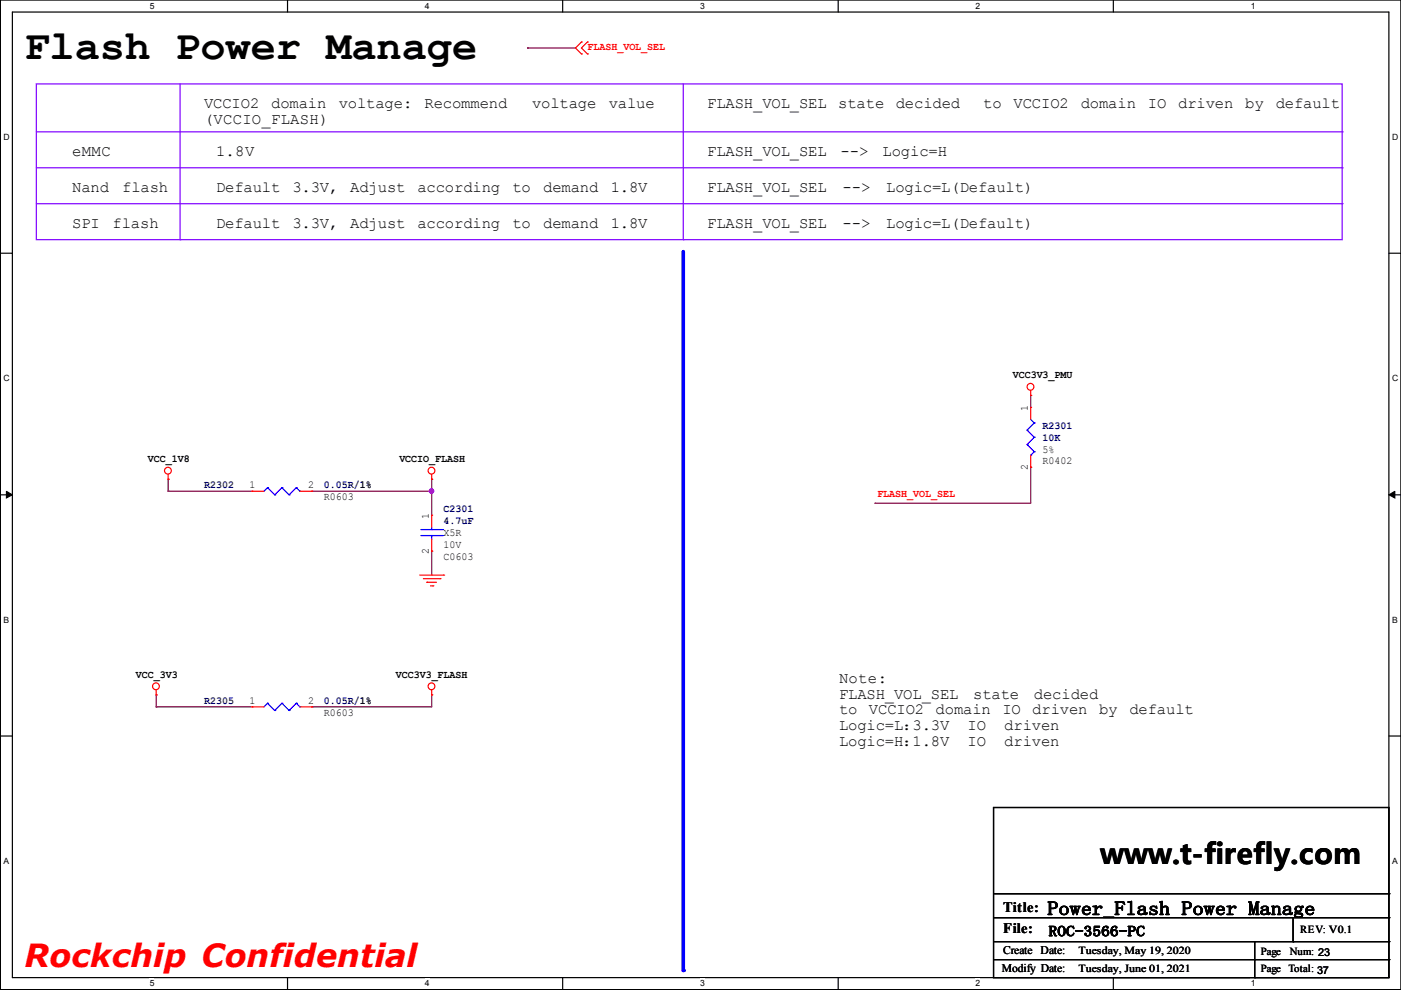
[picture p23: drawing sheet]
<svg xmlns="http://www.w3.org/2000/svg" width="297mm" height="210mm" viewBox="0 0 297 210" stroke-linecap="round" stroke-linejoin="round" font-family="sans-serif">
<defs><g id="words">
<text font-size="8.9" x="5.2" y="12.5">Flash Power Manage</text>
<text font-size="6.8" fill="#f00" x="5.2" y="205">Rockchip Confidential</text>
<text font-size="6" x="233.3" y="183.2">www.t-firefly.com</text>
<text font-size="4.1" x="222.1" y="194">Power_Flash Power Manage</text>
<g font-size="3.3">
<text x="43.3" y="23">VCCIO2</text>
<text x="57.5" y="23">domain</text>
<text x="71.8" y="23">voltage:</text>
<text x="90" y="23">Recommend</text>
<text x="112.8" y="23">voltage</text>
<text x="129.1" y="23">value</text>
<text x="149.9" y="23">FLASH_VOL_SEL</text>
<text x="177.7" y="23">state</text>
<text x="189.9" y="23">decided</text>
<text x="208.5" y="23">to</text>
<text x="214.9" y="23">VCCIO2</text>
<text x="229.1" y="23">domain</text>
<text x="243.4" y="23">IO</text>
<text x="249.8" y="23">driven</text>
<text x="264" y="23">by</text>
<text x="270.5" y="23">default</text>
<text x="43.3" y="26.3">(VCCIO_FLASH)</text>
<text x="15.3" y="33.1">eMMC</text>
<text x="45.8" y="33.1">1.8V</text>
<text x="149.9" y="33.1">FLASH_VOL_SEL</text>
<text x="178.2" y="33.1">--&gt;</text>
<text x="187.1" y="33.1">Logic=H</text>
<text x="15.3" y="40.7">Nand</text>
<text x="25.9" y="40.7">flash</text>
<text x="45.8" y="40.7">Default</text>
<text x="62" y="40.7">3.3V,</text>
<text x="74.3" y="40.7">Adjust</text>
<text x="88.5" y="40.7">according</text>
<text x="108.7" y="40.7">to</text>
<text x="115.2" y="40.7">demand</text>
<text x="129.5" y="40.7">1.8V</text>
<text x="149.9" y="40.7">FLASH_VOL_SEL</text>
<text x="178.7" y="40.7">--&gt;</text>
<text x="187.9" y="40.7">Logic=L(Default)</text>
<text x="15.3" y="48.4">SPI</text>
<text x="23.9" y="48.4">flash</text>
<text x="45.8" y="48.4">Default</text>
<text x="62" y="48.4">3.3V,</text>
<text x="74.3" y="48.4">Adjust</text>
<text x="88.5" y="48.4">according</text>
<text x="108.7" y="48.4">to</text>
<text x="115.2" y="48.4">demand</text>
<text x="129.5" y="48.4">1.8V</text>
<text x="149.9" y="48.4">FLASH_VOL_SEL</text>
<text x="178.7" y="48.4">--&gt;</text>
<text x="187.9" y="48.4">Logic=L(Default)</text>
<text x="177.9" y="144.9">Note:</text>
<text x="177.9" y="148.2">FLASH_VOL_SEL</text>
<text x="206.3" y="148.2">state</text>
<text x="219.2" y="148.2">decided</text>
<text x="177.9" y="151.5">to</text>
<text x="177.9" y="154.8">Logic=L：</text>
<text x="184.2" y="151.5">VCCIO2</text>
<text x="193.5" y="154.8">3.3V</text>
<text x="198.4" y="151.5">domain</text>
<text x="205.1" y="154.8">IO</text>
<text x="212.5" y="151.5">IO</text>
<text x="212.9" y="154.8">driven</text>
<text x="218.9" y="151.5">driven</text>
<text x="233" y="151.5">by</text>
<text x="239.5" y="151.5">default</text>
<text x="177.9" y="158.1">Logic=H：</text>
<text x="193.5" y="158.1">1.8V</text>
<text x="205.1" y="158.1">IO</text>
<text x="212.9" y="158.1">driven</text>
</g>
<g font-size="3">
<text x="212.7" y="193.3">Title:</text>
<text x="212.7" y="197.9">File:</text>
<text x="222.3" y="198.5">ROC-3566-PC</text>
</g>
<g font-size="2.5">
<text x="212.7" y="202.4">Create Date:</text>
<text x="212.4" y="206.2">Modify Date:</text>
</g>
<g font-size="2.3" fill="#f00">
<text x="124.5" y="10.6">FLASH_VOL_SEL</text>
<text x="186" y="105.3">FLASH_VOL_SEL</text>
</g>
<g font-size="2.3">
<text x="214.7" y="80.2">VCC3V3_PMU</text>
<text x="217.9" y="87.1" transform="rotate(-90 217.9 87.1)">1</text>
<text x="221.1" y="95.9">5%</text>
<text x="31.3" y="98">VCC_1V8</text>
<text x="84.7" y="98">VCCIO_FLASH</text>
<text x="217.9" y="99.6" transform="rotate(-90 217.9 99.6)">2</text>
<text x="221.1" y="98.5">R0402</text>
<text x="52.9" y="103.6">1</text>
<text x="65.4" y="103.6">2</text>
<text x="68.7" y="106.1">R0603</text>
<text x="76.3" y="103.6">1%</text>
<text x="90.9" y="110" transform="rotate(-90 90.9 110)">1</text>
<text x="94.1" y="113.7">X5R</text>
<text x="90.9" y="117.4" transform="rotate(-90 90.9 117.4)">2</text>
<text x="94.1" y="118.8">C0603</text>
<text x="94.1" y="116.3">10V</text>
<text x="28.8" y="143.7">VCC_3V3</text>
<text x="83.9" y="143.7">VCC3V3_FLASH</text>
<text x="52.9" y="149.3">1</text>
<text x="65.4" y="149.3">2</text>
<text x="76.3" y="149.3">1%</text>
<text x="68.7" y="151.8">R0603</text>
<text x="275.7" y="197.9">REV: V0.1</text>
<text x="228.7" y="202.2">Tuesday, May 19, 2020</text>
<text x="267.3" y="202.5">Page</text>
<text x="273.5" y="202.5">Num: 23</text>
<text x="228.7" y="206">Tuesday, June 01, 2021</text>
<text x="267.3" y="206">Page</text>
<text x="273.2" y="206">Total: 37</text>
</g>
<g font-size="2.3" fill="#00007f">
<text x="221.1" y="90.9">R2301</text>
<text x="221.1" y="93.4">10K</text>
<text x="43.3" y="103.6">R2302</text>
<text x="68.7" y="103.6">0.05R/1%</text>
<text x="94.1" y="108.6">C2301</text>
<text x="94.1" y="111.2">4.7uF</text>
<text x="43.3" y="149.3">R2305</text>
<text x="68.7" y="149.3">0.05R/1%</text>
</g>
<g font-size="1.8">
<text x="31.7" y="1.9">5</text>
<text x="90.1" y="1.9">4</text>
<text x="148.4" y="1.9">3</text>
<text x="206.8" y="1.9">2</text>
<text x="265.2" y="1.9">1</text>
<text x=".8" y="29.7">D</text>
<text x="295.1" y="29.7">D</text>
<text x=".8" y="80.9">C</text>
<text x="295.1" y="80.9">C</text>
<text x=".8" y="132.1">B</text>
<text x="295.1" y="132.1">B</text>
<text x=".8" y="183.2">A</text>
<text x="295.1" y="183.2">A</text>
<text x="31.7" y="209.1">5</text>
<text x="90.1" y="209.1">4</text>
<text x="148.4" y="209.1">3</text>
<text x="206.8" y="209.1">2</text>
<text x="265.2" y="209.1">1</text>
</g>
</g></defs>
<path d="M.1 0h296.9v209.8h-296.9zM2.6 2.6h291.9v204.7h-291.9z" fill="none" stroke="#000" stroke-width=".25"/>
<g fill="#fff">
<path d="M31.8 .3h.9v1.9h-.9z"/>
<path d="M31.8 207.5h.9v2h-.9z"/>
</g>
<path d="M61 0v2.6M61 207.3v2.5" fill="none" stroke="#000" stroke-width=".25"/>
<g fill="#fff">
<path d="M90.1 .3h.9v1.9h-.9z"/>
<path d="M90.1 207.5h.9v2h-.9z"/>
</g>
<path d="M119.3 0v2.6M119.3 207.3v2.5" fill="none" stroke="#000" stroke-width=".25"/>
<g fill="#fff">
<path d="M148.4 .3h1v1.9h-1z"/>
<path d="M148.4 207.5h1v2h-1z"/>
</g>
<path d="M177.7 0v2.6M177.7 207.3v2.5" fill="none" stroke="#000" stroke-width=".25"/>
<g fill="#fff">
<path d="M206.8 .3h1v1.9h-1z"/>
<path d="M206.8 207.5h1v2h-1z"/>
</g>
<path d="M236.1 0v2.6M236.1 207.3v2.5" fill="none" stroke="#000" stroke-width=".25"/>
<g fill="#fff">
<path d="M265.2 .3h.9v1.9h-.9z"/>
<path d="M265.2 207.5h.9v2h-.9z"/>
<path d="M.8 28.1h1.1v2h-1.1z"/>
<path d="M295.1 28.1h1.2v2h-1.2z"/>
<path d="M.8 79.3h1.1v1.9h-1.1z"/>
<path d="M295.1 79.3h1.2v1.9h-1.2z"/>
</g>
<path d="M.1 53.7h2.5M294.5 53.7h2.5" fill="none" stroke="#000" stroke-width=".25"/>
<g fill="#fff">
<path d="M.8 130.5h1.1v1.9h-1.1z"/>
<path d="M295.1 130.5h1.1v1.9h-1.1z"/>
</g>
<path d="M.1 104.9h2.5M294.5 104.9h2.5" fill="none" stroke="#000" stroke-width=".25"/>
<path d="M1.4 104.2l1.2 .7-1.2 .7zM294.5 104.9l1.2-.7v1.4z" fill="#000" stroke="#000" stroke-width=".21"/>
<g fill="#fff">
<path d="M.8 181.6h1v2h-1z"/>
<path d="M295.1 181.6h1.1v2h-1.1z"/>
</g>
<path d="M.1 156.1h2.5M294.5 156.1h2.5" fill="none" stroke="#000" stroke-width=".25"/>
<path d="M144.9 53.4v152.4" fill="none" stroke="#00f" stroke-width=".76"/>
<circle cx="144.9" cy="205.8" r=".38" fill="#00f"/>
<path d="M7.7 17.8h276.9v33h-276.9zM38.2 17.8v33M144.9 17.8v33M7.7 28h276.9M7.7 35.6h276.9M284.6 28h.1M284.6 35.6h.1M7.7 43.2h276.9M38.2 50.8h.1M144.9 50.8h.1M284.6 43.2h.1" fill="none" stroke="#7f00ff" stroke-width=".25"/>
<g fill="none" stroke="#7f003f" stroke-width=".25">
<path d="M111.8 10.2h.1M111.8 10.2h10.2M218.5 83.8h.1M218.5 99.1h.1M218.5 83.8v2.6M218.5 99.1v7.6h-33M35.6 104.2h.1M35.6 101.6h.1M35.6 104.2h17.8M35.6 101.6v2.6M66.1 104.2h.1M66.1 104.2h25.4"/>
<path d="M91.5 104.2h.1M91.5 116.9h.1M91.5 101.6h.1M91.5 101.6v7.6M91.5 116.9v5M185.5 106.7h.1M33.1 147.3h.1M33.1 149.9h.1M33.1 147.3v2.6M33.1 149.9h20.3M66.1 149.9h.1M91.5 147.3h.1"/>
<path d="M91.5 147.3v2.6h-25.4"/>
</g>
<circle cx="91.5" cy="104.1" r=".47" fill="#f0f" stroke="#f0f" stroke-width=".25"/>
<g fill="none" stroke="#f00" stroke-width=".25">
<path d="M123.3 8.9h.1M123.3 11.4h.1M123.3 8.9l-1.3 1.3 1.3 1.2M124.5 11.4h.1M124.5 8.9h.1M124.5 8.9l-1.2 1.3 1.2 1.2M218.5 83.8h.1M218.5 86.4h.1M218.5 99.1h.1M218.5 82.8v1M218.5 86.4v2.5M218.5 96.5v2.6"/>
<path d="M35.6 101.6h.1M35.6 100.6v1M53.4 104.2h.1M53.4 104.2h2.6M63.6 104.2h2.5M66.1 104.2h.1M91.5 101.6h.1M91.5 109.2h.1M91.5 116.9h.1M91.5 100.6v1M91.5 109.2v2.6M91.5 114.3v2.6"/>
<path d="M89 121.9h5.1M89.7 122.7h3.6M90.5 123.5h.1M90.5 123.5h2M91.3 124.2h.5M91.8 124.2h.1M93.3 122.7h.1M94.1 121.9h.1M33.1 147.3h.1M33.1 146.3v1M53.4 149.9h.1M53.4 149.9h2.6"/>
<path d="M63.6 149.9h2.5M66.1 149.9h.1M91.5 147.3h.1M91.5 146.3v1"/>
<circle cx="35.6" cy="99.8" r=".72"/>
<circle cx="91.5" cy="99.8" r=".72"/>
<circle cx="218.5" cy="82" r=".72"/>
<circle cx="33.1" cy="145.5" r=".72"/>
<circle cx="91.5" cy="145.5" r=".72"/>
</g>
<g fill="none" stroke="#000" stroke-width=".25">
<path d="M210.7 171.2h83.8v36.1h-83.8zM210.7 189.5h83.8M210.7 194.6h83.8M210.7 199.7h83.8M266 199.7v7.6M274.2 199.7h.1M274.2 194.6v5.1M294.5 189.5h.1M294.5 194.6h.1M294.5 199.7h.1M210.7 203.5h83.8M266 207.3h.1"/>
<path d="M294.5 203.5h.1"/>
</g>
<g fill="none" stroke="#00f" stroke-width=".25">
<path d="M217.8 91.2h.1M217.8 94.2h.1M217.8 91.2l1.5 1.5M217.8 94.2l1.5 1.6M218.5 96.5h.1M218.5 88.9l.8 .8M219.3 89.7h.1M219.3 92.7h.1M219.3 95.8h.1M219.3 89.7l-1.5 1.5M219.3 92.7l-1.5 1.5M219.3 95.8l-.8 .7"/>
<path d="M56.7 103.4h.1M56.7 103.4l-.7 .8M56.7 103.4l1.6 1.5M58.3 104.9h.1M59.8 103.4h.1M59.8 103.4l-1.5 1.5M59.8 103.4l1.5 1.5M61.3 104.9h.1M62.8 103.4h.1M62.8 103.4l-1.5 1.5M62.8 103.4l.8 .8M63.6 104.2h.1"/>
<path d="M89.2 113.6h4.6M89.2 112.3h4.6M91.5 112.3h.1M91.5 113.6h.1M91.5 111.8v.5M91.5 113.6v.7M93.8 113.6h.1M93.8 112.3h.1M56.7 149.1h.1M56.7 149.1l-.7 .8M56.7 149.1l1.6 1.5M58.3 150.6h.1"/>
<path d="M59.8 149.1h.1M59.8 149.1l-1.5 1.5M59.8 149.1l1.5 1.5M61.3 150.6h.1M62.8 149.1h.1M62.8 149.1l-1.5 1.5M62.8 149.1l.8 .8M63.6 149.9h.1"/>
</g>
<use href="#words"/>
</svg>
